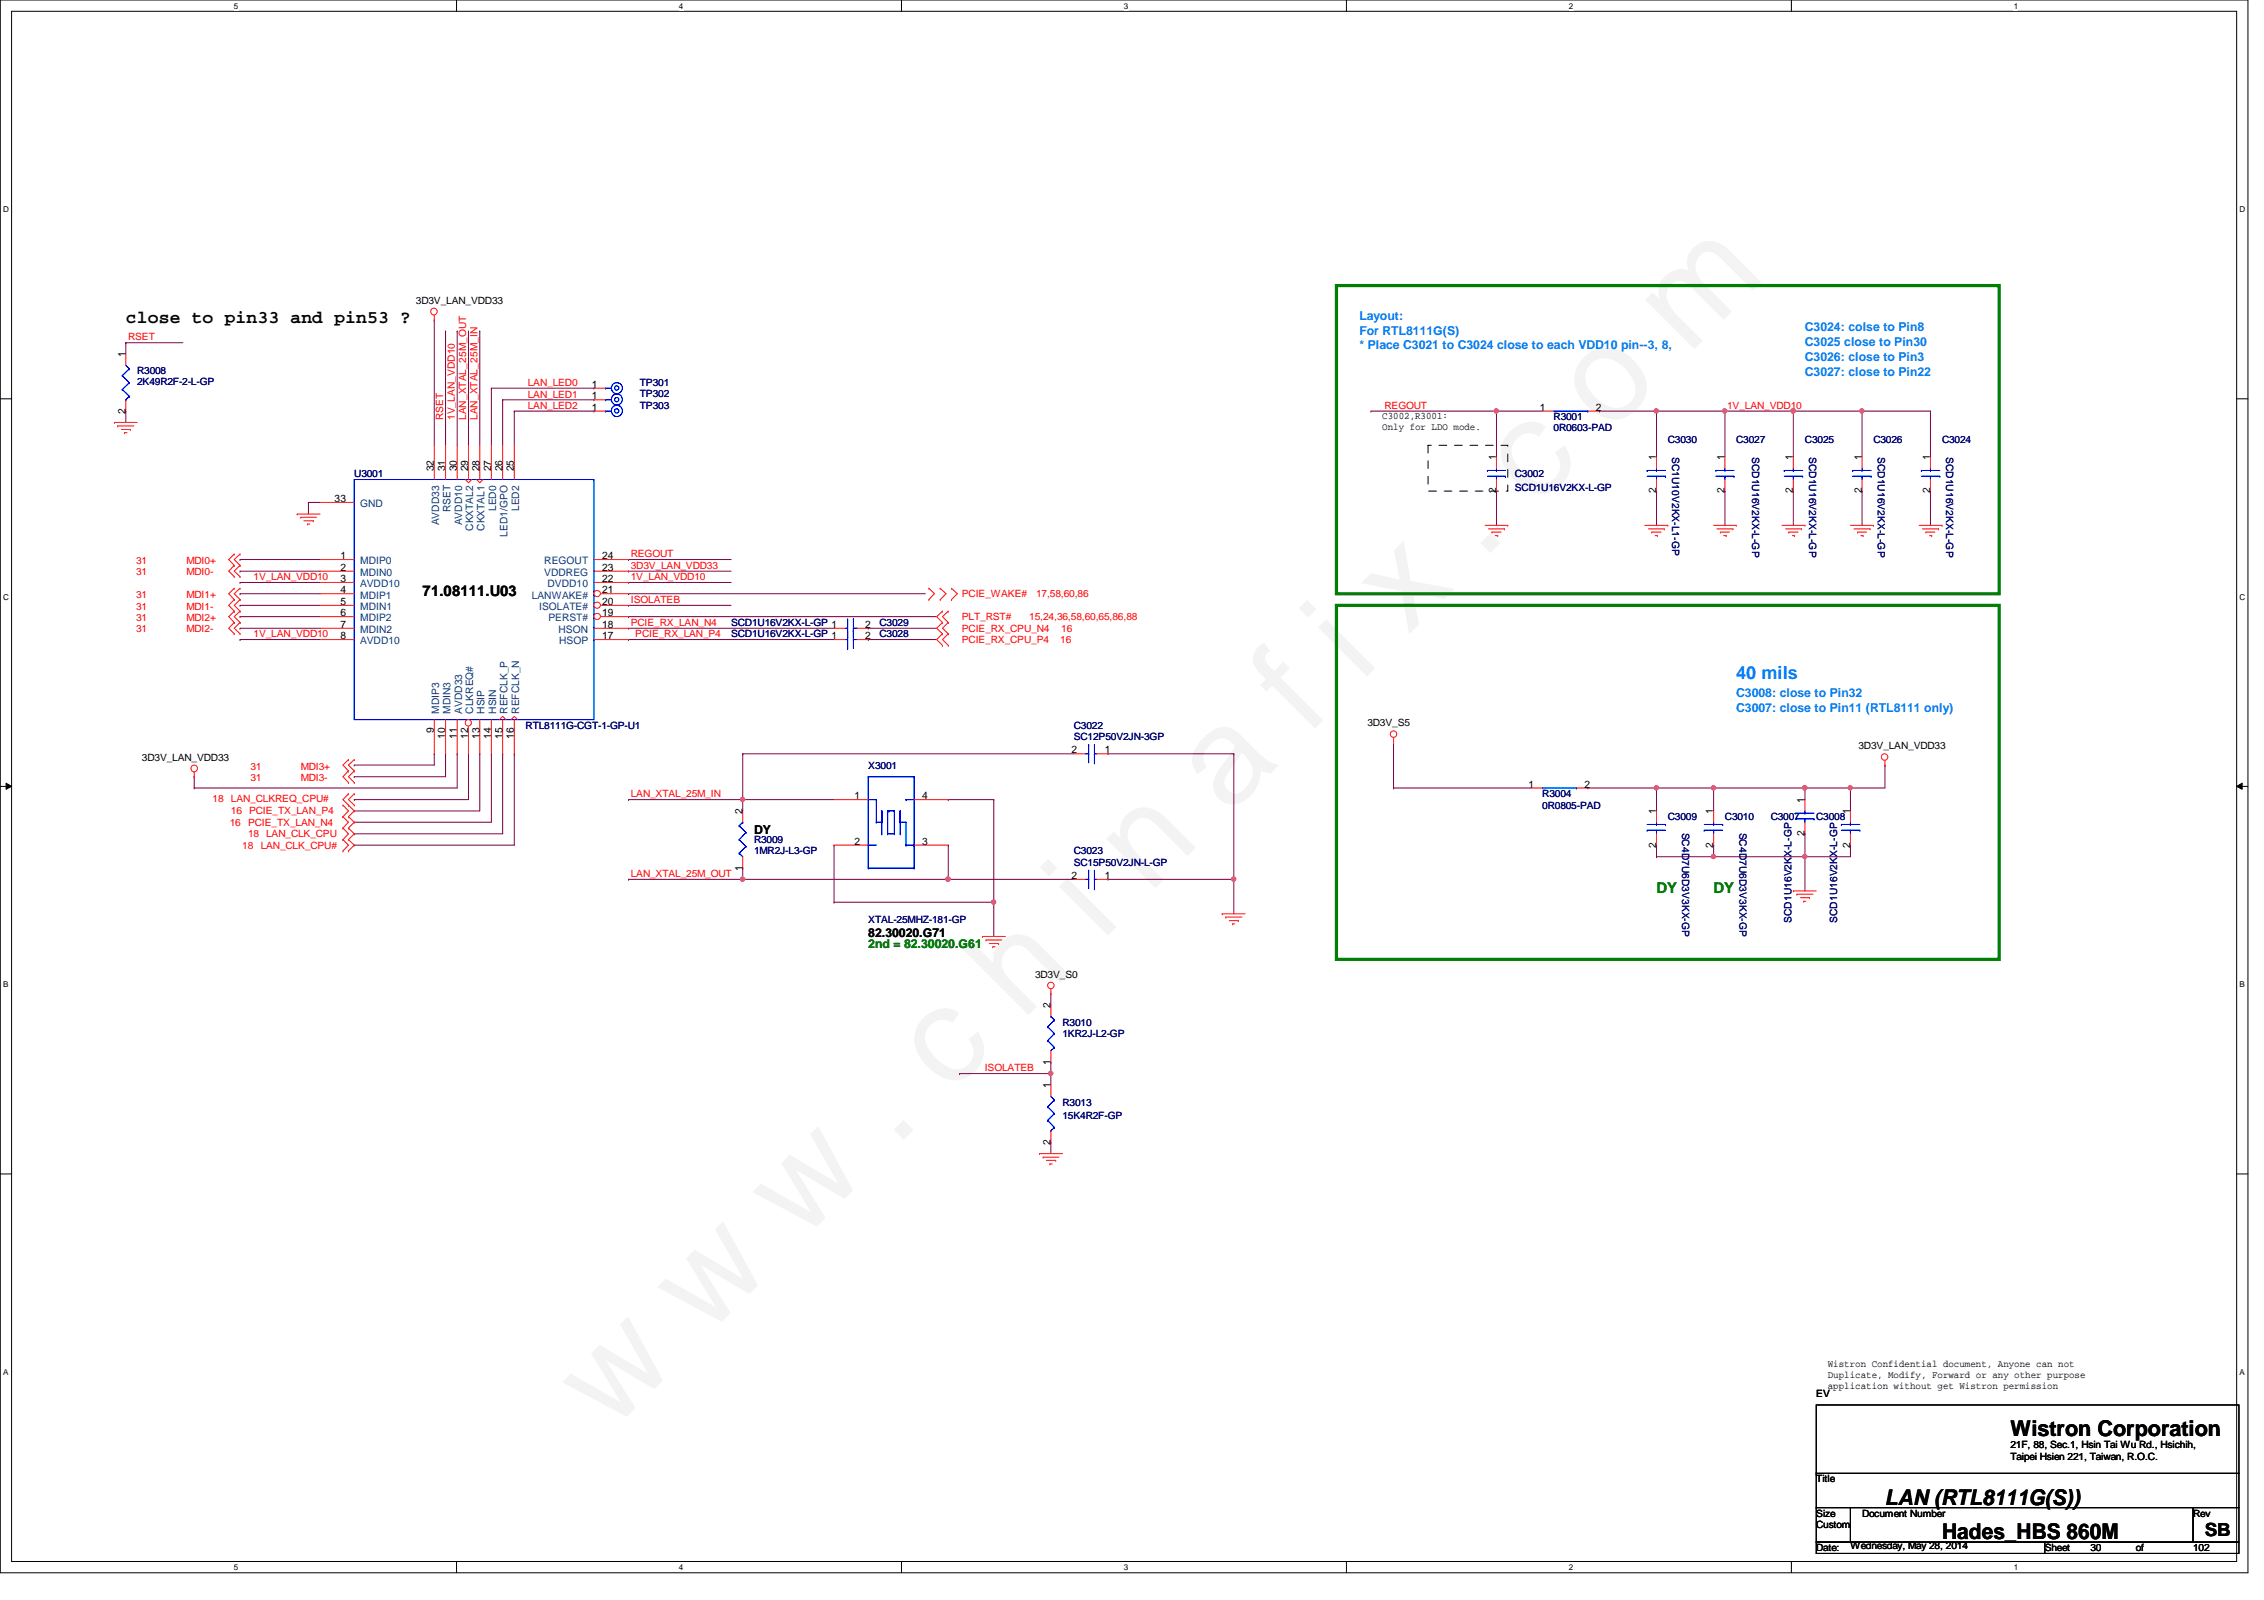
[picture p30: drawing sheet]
<svg xmlns="http://www.w3.org/2000/svg" width="297mm" height="210mm" viewBox="0 0 297 210" stroke-linecap="round" stroke-linejoin="round" font-family="sans-serif">
<defs><g id="words">
<text font-size="17.6" fill="#f0f" x="80.1" y="188" transform="rotate(-45 80.1 188)">w w w . c h i n a f i x . c o m</text>
<g font-size="2.8">
<text x="263.8" y="188.4">Wistron Corporation</text>
<text x="247.3" y="197.4">LAN (RTL8111G(S))</text>
<text x="254.8" y="201.9">Hades_HBS 860M</text>
</g>
<g font-size="2.4">
<text x="16.5" y="42.4">close to pin33 and pin53 ?</text>
<text x="289.3" y="201.5">SB</text>
</g>
<text font-size="2.4" fill="#0080ff" x="227.8" y="89.1">40 mils</text>
<text font-size="1.9" x="55.5" y="78.2">71.08111.U03</text>
<g font-size="1.9" fill="#008000">
<text x="217.3" y="117.2">DY</text>
<text x="224.8" y="117.2">DY</text>
</g>
<g font-size="1.6" fill="#0080ff">
<text x="178.3" y="42">Layout:</text>
<text x="178.3" y="43.9">For RTL8111G(S)</text>
<text x="178.3" y="45.8">* Place C3021 to C3024 close to each VDD10 pin--3, 8,</text>
<text x="236.8" y="43.5">C3024: colse to Pin8</text>
<text x="236.8" y="45.4">C3025 close to Pin30</text>
<text x="236.8" y="47.4">C3026: close to Pin3</text>
<text x="236.8" y="49.3">C3027: close to Pin22</text>
<text x="227.8" y="91.4">C3008: close to Pin32</text>
<text x="227.8" y="93.4">C3007: close to Pin11 (RTL8111 only)</text>
</g>
<g font-size="1.6">
<text x="98.9" y="109.4">DY</text>
<text x="113.9" y="122.9">82.30020.G71</text>
</g>
<text font-size="1.6" fill="#008000" x="113.9" y="124.4">2nd = 82.30020.G61</text>
<g font-size="1.4">
<text x="16.5" y="46.9" transform="rotate(-90 16.5 46.9)">1</text>
<text x="77.6" y="50.9">1</text>
<text x="77.6" y="53.9">1</text>
<text x="77.6" y="52.4">1</text>
<text x="202" y="53.9">1</text>
<text x="209.4" y="53.9">2</text>
<text x="16.5" y="54.3" transform="rotate(-90 16.5 54.3)">2</text>
<text x="43.9" y="65.9">33</text>
<text x="56.9" y="61.8" transform="rotate(-90 56.9 61.8)">32</text>
<text x="58.4" y="61.8" transform="rotate(-90 58.4 61.8)">31</text>
<text x="59.9" y="61.8" transform="rotate(-90 59.9 61.8)">30</text>
<text x="61.4" y="61.8" transform="rotate(-90 61.4 61.8)">29</text>
<text x="62.9" y="61.8" transform="rotate(-90 62.9 61.8)">28</text>
<text x="64.4" y="61.8" transform="rotate(-90 64.4 61.8)">27</text>
<text x="65.9" y="61.8" transform="rotate(-90 65.9 61.8)">26</text>
<text x="67.4" y="61.8" transform="rotate(-90 67.4 61.8)">25</text>
<text x="196.3" y="64.7" transform="rotate(-90 196.3 64.7)">2</text>
<text x="196.3" y="60.4" transform="rotate(-90 196.3 60.4)">1</text>
<text x="217.3" y="64.7" transform="rotate(-90 217.3 64.7)">2</text>
<text x="217.3" y="60.4" transform="rotate(-90 217.3 60.4)">1</text>
<text x="226.3" y="64.7" transform="rotate(-90 226.3 64.7)">2</text>
<text x="226.3" y="60.4" transform="rotate(-90 226.3 60.4)">1</text>
<text x="235.2" y="64.7" transform="rotate(-90 235.2 64.7)">2</text>
<text x="235.2" y="60.4" transform="rotate(-90 235.2 60.4)">1</text>
<text x="244.3" y="64.7" transform="rotate(-90 244.3 64.7)">2</text>
<text x="244.3" y="60.4" transform="rotate(-90 244.3 60.4)">1</text>
<text x="253.2" y="64.7" transform="rotate(-90 253.2 64.7)">2</text>
<text x="253.2" y="60.4" transform="rotate(-90 253.2 60.4)">1</text>
<text x="44.7" y="76.4">3</text>
<text x="44.7" y="73.4">1</text>
<text x="44.7" y="74.9">2</text>
<text x="44.7" y="77.9">4</text>
<text x="79" y="73.4">24</text>
<text x="79" y="74.9">23</text>
<text x="79" y="76.4">22</text>
<text x="79" y="77.9">21</text>
<text x="44.7" y="79.4">5</text>
<text x="44.7" y="83.9">8</text>
<text x="44.7" y="80.9">6</text>
<text x="44.7" y="82.4">7</text>
<text x="79" y="83.9">17</text>
<text x="79" y="82.4">18</text>
<text x="79" y="79.4">20</text>
<text x="79" y="80.9">19</text>
<text x="113.5" y="83.9">2</text>
<text x="113.5" y="82.4">2</text>
<text x="56.9" y="96.2" transform="rotate(-90 56.9 96.2)">9</text>
<text x="58.4" y="97" transform="rotate(-90 58.4 97)">10</text>
<text x="59.9" y="97" transform="rotate(-90 59.9 97)">11</text>
<text x="61.4" y="97" transform="rotate(-90 61.4 97)">12</text>
<text x="62.9" y="97" transform="rotate(-90 62.9 97)">13</text>
<text x="64.4" y="97" transform="rotate(-90 64.4 97)">14</text>
<text x="65.9" y="97" transform="rotate(-90 65.9 97)">15</text>
<text x="67.4" y="97" transform="rotate(-90 67.4 97)">16</text>
<text x="140.6" y="98.8">2</text>
<text x="144.9" y="98.8">1</text>
<text x="97.4" y="106.8" transform="rotate(-90 97.4 106.8)">2</text>
<text x="112.1" y="104.9">1</text>
<text x="121" y="104.9">4</text>
<text x="200.5" y="103.3">1</text>
<text x="207.9" y="103.3">2</text>
<text x="217.3" y="106.8" transform="rotate(-90 217.3 106.8)">1</text>
<text x="224.8" y="106.8" transform="rotate(-90 224.8 106.8)">1</text>
<text x="236.8" y="105.3" transform="rotate(-90 236.8 105.3)">1</text>
<text x="242.7" y="106.8" transform="rotate(-90 242.7 106.8)">1</text>
<text x="112.1" y="110.8">2</text>
<text x="121" y="110.8">3</text>
<text x="217.3" y="111.2" transform="rotate(-90 217.3 111.2)">2</text>
<text x="224.8" y="111.2" transform="rotate(-90 224.8 111.2)">2</text>
<text x="236.8" y="109.7" transform="rotate(-90 236.8 109.7)">2</text>
<text x="242.7" y="111.2" transform="rotate(-90 242.7 111.2)">2</text>
<text x="97.4" y="114.2" transform="rotate(-90 97.4 114.2)">1</text>
<text x="140.6" y="115.3">2</text>
<text x="144.9" y="115.3">1</text>
<text x="137.8" y="132.3" transform="rotate(-90 137.8 132.3)">2</text>
<text x="137.8" y="142.8" transform="rotate(-90 137.8 142.8)">1</text>
<text x="137.8" y="139.7" transform="rotate(-90 137.8 139.7)">1</text>
<text x="137.8" y="150.2" transform="rotate(-90 137.8 150.2)">2</text>
</g>
<g font-size="1.4" fill="#004080">
<text x="47.2" y="66.5">GND</text>
<text x="57.6" y="68.9" transform="rotate(-90 57.6 68.9)">AVDD33</text>
<text x="59.1" y="67.2" transform="rotate(-90 59.1 67.2)">RSET</text>
<text x="60.6" y="68.9" transform="rotate(-90 60.6 68.9)">AVDD10</text>
<text x="62.1" y="69.6" transform="rotate(-90 62.1 69.6)">CKXTAL2</text>
<text x="63.6" y="69.6" transform="rotate(-90 63.6 69.6)">CKXTAL1</text>
<text x="65.1" y="67.1" transform="rotate(-90 65.1 67.1)">LED0</text>
<text x="66.6" y="70.4" transform="rotate(-90 66.6 70.4)">LED1/GPO</text>
<text x="68.1" y="67.1" transform="rotate(-90 68.1 67.1)">LED2</text>
<text x="47.2" y="77">AVDD10</text>
<text x="47.2" y="74">MDIP0</text>
<text x="47.2" y="75.6">MDIN0</text>
<text x="71.4" y="74">REGOUT</text>
<text x="71.4" y="75.6">VDDREG</text>
<text x="71.8" y="77">DVDD10</text>
<text x="47.2" y="78.5">MDIP1</text>
<text x="47.2" y="80.1">MDIN1</text>
<text x="47.2" y="81.5">MDIP2</text>
<text x="47.2" y="83.1">MDIN2</text>
<text x="69.8" y="78.5">LANWAKE#</text>
<text x="70.7" y="80.1">ISOLATE#</text>
<text x="72" y="81.5">PERST#</text>
<text x="73.3" y="83.1">HSON</text>
<text x="47.2" y="84.5">AVDD10</text>
<text x="73.4" y="84.5">HSOP</text>
<text x="57.6" y="93.6" transform="rotate(-90 57.6 93.6)">MDIP3</text>
<text x="59.1" y="93.6" transform="rotate(-90 59.1 93.6)">MDIN3</text>
<text x="60.6" y="93.6" transform="rotate(-90 60.6 93.6)">AVDD33</text>
<text x="62.1" y="93.6" transform="rotate(-90 62.1 93.6)">CLKREQ#</text>
<text x="63.6" y="93.6" transform="rotate(-90 63.6 93.6)">HSIP</text>
<text x="65.1" y="93.6" transform="rotate(-90 65.1 93.6)">HSIN</text>
<text x="66.6" y="93.6" transform="rotate(-90 66.6 93.6)">REFCLK_P</text>
<text x="68.1" y="93.6" transform="rotate(-90 68.1 93.6)">REFCLK_N</text>
</g>
<g font-size="1.3">
<text x="54.6" y="39.8">3D3V_LAN_VDD33</text>
<text x="181.4" y="55">C3002,R3001:</text>
<text x="181.4" y="56.4">Only for LDO mode.</text>
<text x="179.4" y="95.3">3D3V_S5</text>
<text x="18.6" y="99.8">3D3V_LAN_VDD33</text>
<text x="243.8" y="98.3">3D3V_LAN_VDD33</text>
<text x="135.8" y="128.3">3D3V_S0</text>
<text x="239.8" y="179.4">Wistron Confidential document, Anyone can not</text>
<text x="238.3" y="183.3">EV</text>
<text x="239.8" y="180.8">Duplicate, Modify, Forward or any other purpose</text>
<text x="239.8" y="182.2">application without get Wistron permission</text>
<text x="263.8" y="190">21F, 88, Sec.1, Hsin Tai Wu Rd., Hsichih,</text>
<text x="263.8" y="191.5">Taipei Hsien 221, Taiwan, R.O.C.</text>
<text x="238.3" y="194.5">Title</text>
<text x="238.3" y="199">Size</text>
<text x="238.3" y="203.5">Date:</text>
<text x="238.3" y="200.5">Custom</text>
<text x="242.8" y="203.2">Wednesday, May 28, 2014</text>
<text x="244.3" y="199">Document Number</text>
<text x="268.3" y="203.5">Sheet</text>
<text x="274.3" y="203.5">30</text>
<text x="280.2" y="203.5">of</text>
<text x="287.7" y="199">Rev</text>
<text x="287.7" y="203.5">102</text>
</g>
<g font-size="1.3" fill="#f00">
<text x="16.8" y="44.7">RSET</text>
<text x="69.3" y="50.6">LAN_LED0</text>
<text x="69.3" y="52.2">LAN_LED1</text>
<text x="69.3" y="53.6">LAN_LED2</text>
<text x="181.6" y="53.6">REGOUT</text>
<text x="226.6" y="53.6">1V_LAN_VDD10</text>
<text x="58.2" y="55.1" transform="rotate(-90 58.2 55.1)">RSET</text>
<text x="59.7" y="55.1" transform="rotate(-90 59.7 55.1)">1V_LAN_VDD10</text>
<text x="61.2" y="55.1" transform="rotate(-90 61.2 55.1)">LAN_XTAL_25M_OUT</text>
<text x="62.7" y="55.1" transform="rotate(-90 62.7 55.1)">LAN_XTAL_25M_IN</text>
<text x="17.9" y="74">31</text>
<text x="17.9" y="75.5">31</text>
<text x="24.5" y="74">MDI0+</text>
<text x="24.5" y="75.5">MDI0-</text>
<text x="33.3" y="76.1">1V_LAN_VDD10</text>
<text x="82.8" y="76.1">1V_LAN_VDD10</text>
<text x="82.8" y="73.1">REGOUT</text>
<text x="82.8" y="74.6">3D3V_LAN_VDD33</text>
<text x="17.9" y="78.5">31</text>
<text x="17.9" y="80">31</text>
<text x="17.9" y="81.5">31</text>
<text x="17.9" y="83">31</text>
<text x="24.5" y="78.5">MDI1+</text>
<text x="24.5" y="80">MDI1-</text>
<text x="24.5" y="81.5">MDI2+</text>
<text x="24.5" y="83">MDI2-</text>
<text x="33.3" y="83.6">1V_LAN_VDD10</text>
<text x="82.8" y="82.1">PCIE_RX_LAN_N4</text>
<text x="82.8" y="79.1">ISOLATEB</text>
<text x="83.4" y="83.6">PCIE_RX_LAN_P4</text>
<text x="126.2" y="82.8">PCIE_RX_CPU_N4</text>
<text x="126.2" y="81.4">PLT_RST#</text>
<text x="126.2" y="78.4">PCIE_WAKE#</text>
<text x="135" y="81.4">15,24,36,58,60,65,86,88</text>
<text x="135.9" y="78.4">17,58,60,86</text>
<text x="139.2" y="82.8">16</text>
<text x="126.2" y="84.3">PCIE_RX_CPU_P4</text>
<text x="139.1" y="84.3">16</text>
<text x="32.8" y="101">31</text>
<text x="39.5" y="101">MDI3+</text>
<text x="27.9" y="105.2">18</text>
<text x="30.3" y="105.2">LAN_CLKREQ_CPU#</text>
<text x="30.3" y="106.8">16 PCIE_TX_LAN_P4</text>
<text x="32.8" y="102.5">31</text>
<text x="39.5" y="102.5">MDI3-</text>
<text x="82.8" y="104.6">LAN_XTAL_25M_IN</text>
<text x="30.1" y="108.3">16</text>
<text x="31.8" y="111.3">18</text>
<text x="32.6" y="108.3">PCIE_TX_LAN_N4</text>
<text x="32.6" y="109.8">18 LAN_CLK_CPU</text>
<text x="34.2" y="111.3">LAN_CLK_CPU#</text>
<text x="82.8" y="115.1">LAN_XTAL_25M_OUT</text>
<text x="129.2" y="140.5">ISOLATEB</text>
</g>
<g font-size="1.3" fill="#000080">
<text x="18" y="49.1">R3008</text>
<text x="18" y="50.5">2K49R2F-2-L-GP</text>
<text x="83.9" y="50.6">TP301</text>
<text x="83.9" y="53.6">TP303</text>
<text x="83.9" y="52.1">TP302</text>
<text x="203.8" y="55.1">R3001</text>
<text x="203.8" y="56.6">0R0603-PAD</text>
<text x="218.8" y="58.1">C3030</text>
<text x="219.4" y="59.9" transform="rotate(90 219.4 59.9)">SC1U10V2KX-L1-GP</text>
<text x="227.8" y="58.1">C3027</text>
<text x="229.9" y="59.9" transform="rotate(90 229.9 59.9)">SCD1U16V2KX-L-GP</text>
<text x="236.8" y="58.1">C3025</text>
<text x="237.4" y="59.9" transform="rotate(90 237.4 59.9)">SCD1U16V2KX-L-GP</text>
<text x="245.8" y="58.1">C3026</text>
<text x="246.4" y="59.9" transform="rotate(90 246.4 59.9)">SCD1U16V2KX-L-GP</text>
<text x="254.8" y="58.1">C3024</text>
<text x="255.4" y="59.9" transform="rotate(90 255.4 59.9)">SCD1U16V2KX-L-GP</text>
<text x="46.5" y="62.6">U3001</text>
<text x="198.8" y="62.6">C3002</text>
<text x="198.8" y="64.4">SCD1U16V2KX-L-GP</text>
<text x="95.9" y="83.6">SCD1U16V2KX-L-GP 1</text>
<text x="95.9" y="82.1">SCD1U16V2KX-L-GP 1</text>
<text x="115.4" y="83.6">C3028</text>
<text x="115.4" y="82.1">C3029</text>
<text x="69" y="95.6">RTL8111G-CGT-1-GP-U1</text>
<text x="140.9" y="95.6">C3022</text>
<text x="113.9" y="100.8">X3001</text>
<text x="140.9" y="97.1">SC12P50V2JN-3GP</text>
<text x="202.4" y="104.6">R3004</text>
<text x="202.4" y="106.1">0R0805-PAD</text>
<text x="218.8" y="107.6">C3009</text>
<text x="226.3" y="107.6">C3010</text>
<text x="232.3" y="107.6">C3007</text>
<text x="238.3" y="107.6">C3008</text>
<text x="98.9" y="110.6">R3009</text>
<text x="98.9" y="112.1">1MR2J-L3-GP</text>
<text x="140.9" y="112.1">C3023</text>
<text x="140.9" y="113.6">SC15P50V2JN-L-GP</text>
<text x="220.7" y="109.2" transform="rotate(90 220.7 109.2)">SC4D7U6D3V3KX-GP</text>
<text x="228.2" y="109.2" transform="rotate(90 228.2 109.2)">SC4D7U6D3V3KX-GP</text>
<text x="113.9" y="121.1">XTAL-25MHZ-181-GP</text>
<text x="235" y="121.1" transform="rotate(-90 235 121.1)">SCD1U16V2KX-L-GP</text>
<text x="241" y="121.1" transform="rotate(-90 241 121.1)">SCD1U16V2KX-L-GP</text>
<text x="139.4" y="134.5">R3010</text>
<text x="139.4" y="136.1">1KR2J-L2-GP</text>
<text x="139.4" y="145">R3013</text>
<text x="139.4" y="146.8">15K4R2F-GP</text>
</g>
<g font-size="1.1">
<text x="30.7" y="1.1">5</text>
<text x="89.1" y="1.1">4</text>
<text x="147.4" y="1.1">3</text>
<text x="205.8" y="1.1">2</text>
<text x="264.2" y="1.1">1</text>
<text x=".4" y="27.9">D</text>
<text x="293.8" y="27.9">D</text>
<text x=".4" y="78.7">C</text>
<text x="293.8" y="78.7">C</text>
<text x=".4" y="129.5">B</text>
<text x="293.8" y="129.5">B</text>
<text x=".4" y="180.4">A</text>
<text x="293.8" y="180.4">A</text>
<text x="30.7" y="206">5</text>
<text x="89.1" y="206">4</text>
<text x="147.4" y="206">3</text>
<text x="205.8" y="206">2</text>
<text x="264.2" y="206">1</text>
</g>
</g></defs>
<path d="M0 0h294.9v206.3h-294.9zM1.5 1.5h292v203.4h-292z" fill="none" stroke="#000" stroke-width=".13"/>
<g fill="#fff">
<path d="M30.7 .2h.6v1.2h-.6z"/>
<path d="M30.7 205h.6v1.2h-.6z"/>
</g>
<path d="M59.9 0v1.5M59.9 204.9v1.4" fill="none" stroke="#000" stroke-width=".13"/>
<g fill="#fff">
<path d="M89.1 .2h.6v1.2h-.6z"/>
<path d="M89.1 205h.6v1.2h-.6z"/>
</g>
<path d="M118.3 0v1.5M118.3 204.9v1.4" fill="none" stroke="#000" stroke-width=".13"/>
<g fill="#fff">
<path d="M147.4 .2h.6v1.2h-.6z"/>
<path d="M147.4 205h.6v1.2h-.6z"/>
</g>
<path d="M176.7 0v1.5M176.7 204.9v1.4" fill="none" stroke="#000" stroke-width=".13"/>
<g fill="#fff">
<path d="M205.8 .2h.6v1.2h-.6z"/>
<path d="M205.8 205h.6v1.2h-.6z"/>
</g>
<path d="M235 0v1.5M235 204.9v1.4" fill="none" stroke="#000" stroke-width=".13"/>
<g fill="#fff">
<path d="M264.2 .2h.6v1.2h-.6z"/>
<path d="M264.2 205h.6v1.2h-.6z"/>
<path d="M.4 26.9h.8v1.2h-.8z"/>
<path d="M293.8 26.9h.8v1.2h-.8z"/>
<path d="M.4 77.7h.8v1.2h-.8z"/>
<path d="M293.8 77.7h.8v1.2h-.8z"/>
</g>
<path d="M0 52.3h1.5M293.5 52.3h1.4" fill="none" stroke="#000" stroke-width=".13"/>
<g fill="#fff">
<path d="M.4 128.6h.7v1.2h-.7z"/>
<path d="M293.8 128.6h.8v1.2h-.8z"/>
</g>
<path d="M0 103.2h1.5M.8 102.7l.7 .5-.7 .3zM293.5 103.2l.7-.5v.8zM293.5 103.2h1.4" fill="none" stroke="#000" stroke-width=".13"/>
<path d="M.8 102.7l.7 .5-.7 .3zM293.5 103.2l.7-.5v.8z" fill="#000"/>
<g fill="#fff">
<path d="M.4 179.4h.7v1.2h-.7z"/>
<path d="M293.8 179.4h.8v1.2h-.8z"/>
</g>
<path d="M0 154h1.5M293.5 154h1.4" fill="none" stroke="#000" stroke-width=".13"/>
<path d="M235.3 53.9h9M244.3 53.9h.1M244.3 53.9v6M253.3 53.9h.1M253.3 53.9v6M253.3 64.4h.1M253.3 64.4v4.5M97.4 98.9h43.5" fill="none" stroke="#800040" stroke-width=".13"/>
<circle cx="244.3" cy="53.9" r=".29" fill="#f0f"/>
<circle cx="244.3" cy="53.9" r=".29" fill="none" stroke="#f0f" stroke-width=".13"/>
<g fill="none" stroke="#800040" stroke-width=".13">
<path d="M16.5 45h.1M16.5 53.9h.1M16.5 45h7.5M16.5 45v1.4M16.5 53.9v1.5M57 42h.1M57 42v16.4M58.5 43.4h.1M58.5 43.4v15M60 43.4h.1M60 43.4v15M61.5 43.4h.1"/>
<path d="M61.5 43.4v15M62.9 43.4h.1M62.9 43.4v15M244.3 53.9h.1M244.3 53.9h9M31.5 73.4h.1M31.5 79.4h.1M31.5 74.9h.1M31.5 77.9h.1M31.5 76.4h.1M31.5 77.9h10.5M31.5 73.4h10.5"/>
<path d="M31.5 79.4h10.5M31.5 74.9h10.5M31.5 76.4h10.5M40.5 65.9h.1M40.5 65.9h1.5M40.5 65.9v1.5M82.5 77.9h38.9M244.3 64.4h.1M244.3 64.4v4.5M31.5 80.9h.1M31.5 83.9h.1M31.5 82.4h.1"/>
<path d="M31.5 80.9h10.5M31.5 83.9h10.5M31.5 82.4h10.5M57 98.9h.1M57 98.9v1.5h-10.5M58.5 98.9h.1M58.5 98.9v3h-12M60 98.9h.1M60 98.9v4.5h-34.5M61.5 98.9h.1M61.5 98.9v6h-15M62.9 98.9h.1"/>
<path d="M62.9 98.9v7.5h-16.4M64.5 98.9h.1M64.5 98.9v9h-18M66 98.9h.1M66 98.9v10.5h-19.5M67.5 98.9h.1M67.5 98.9v12h-21M82.5 80.9h40.4M25.5 103.4h.1M25.5 101.9h.1M25.5 101.9v1.5M46.5 106.4h.1"/>
<path d="M46.5 107.9h.1M46.5 109.4h.1M46.5 101.9h.1M46.5 100.4h.1M46.5 104.9h.1M46.5 110.9h.1M242.8 110.9h.1M242.8 103.4h.1M242.8 110.9v1.5h-6M242.8 103.4h4.5M242.8 103.4v3"/>
</g>
<circle cx="242.7" cy="103.4" r=".29" fill="#f0f"/>
<circle cx="242.7" cy="103.4" r=".29" fill="none" stroke="#f0f" stroke-width=".13"/>
<path d="M64.5 50.9h.1M64.5 50.9v7.5M64.5 50.9h13.4M66 52.5h.1M66 52.5v5.9M66 52.5h11.9M67.5 53.9h.1M67.5 53.9v4.5M67.5 53.9h10.4M236.8 103.4h6M247.3 100.4h.1M247.3 100.4v3" fill="none" stroke="#800040" stroke-width=".13"/>
<g fill="none" stroke="#f00" stroke-width=".13">
<path d="M15 55.4h.1M15 55.4h3M15.4 55.9h.1M15.4 55.9h2.2M15.9 56.3h1.2M16.3 56.8h.1M16.3 56.8h.4M17.1 56.3h.1M57 42h.1M57 41.4v.6M244.3 59.9v1.5M30.7 72.7h.1"/>
<path d="M30.7 74.2h.1M30.7 75.6h.1M30.7 77.2h.1M30.7 78.7h.1M30.7 72.7l-.7 .7 .7 .8M30.7 74.2l-.7 .7 .7 .7M30.7 77.2l-.7 .7 .7 .8M30.7 78.7l-.7 .7 .7 .8M31.5 72.7h.1M31.5 74.2h.1M31.5 75.6h.1M31.5 77.2h.1"/>
<path d="M31.5 78.7h.1M31.5 72.7l-.8 .7 .8 .8M31.5 74.2l-.8 .7 .8 .7M31.5 77.2l-.8 .7 .8 .8M31.5 78.7l-.8 .7 .8 .8M39 67.4h.1M39 67.4h3M39.5 67.9h.1M39.5 67.9h2M39.9 68.3h1.2M40.3 68.7h.1M40.3 68.7h.3"/>
<path d="M41.1 68.3h.1M242.8 68.9h3M243.2 69.4h2.2M243.7 69.8h.1M243.7 69.8h1.2M244.1 70.3h.3M244.3 62.9v1.5M244.4 70.3h.1M245.4 69.4h.1M245.8 68.9h.1M251.8 68.9h3M252.2 69.4h2.1"/>
<path d="M252.7 69.8h.1M252.7 69.8h1.2M253.1 70.3h.3M253.4 70.3h.1M254.3 69.4h.1M254.8 68.9h.1M30.7 80.2h.1M30.7 81.7h.1M30.7 83.1h.1M30.7 80.2l-.7 .7 .7 .8M30.7 81.7l-.7 .7 .7 .7M31.5 80.2h.1"/>
<path d="M31.5 81.7h.1M31.5 83.1h.1M31.5 80.2l-.8 .7 .8 .8M31.5 81.7l-.8 .7 .8 .7M45.7 99.7h.1M45.7 99.7l-.7 .7 .7 .7M46.5 99.7h.1M46.5 99.7l-.8 .7 .8 .7M62.9 94.4v4.5M64.5 94.4v4.5M65.5 94.4l.5-.4 .4 .4M66 94.4v4.5"/>
<path d="M67.1 94.4l.4-.4 .4 .4M67.5 94.4v4.5M247.3 99.8v.6M25.5 101.9h.1M25.5 101.3v.6M45 111.6h.1M45 110.2h.1M45 108.6h.1M45 107.1h.1M45 105.6h.1M45 110.2l.7 .7-.7 .7M45 108.6l.7 .8-.7 .8"/>
<path d="M45 105.6l.7 .8-.7 .7M45 107.1l.7 .8-.7 .7M45.7 110.2h.1M45.7 111.6h.1M45.7 108.6h.1M45.7 105.6h.1M45.7 107.1h.1M45.7 101.1h.1M45.7 102.7h.1M45.7 104.1h.1M45.7 110.2l.8 .7-.8 .7M45.7 108.6l.8 .8-.8 .8"/>
<path d="M45.7 104.1l-.7 .8 1.5 1.5-.8 .7M45.7 107.1l.8 .8-.8 .7M45.7 101.1l-.7 .8 .7 .8M46.5 101.1h.1M46.5 102.7h.1M46.5 105.6h.1M46.5 104.1h.1M46.5 101.1l-.8 .8 .8 .8M46.5 104.1l-.8 .8 .8 .7M235.3 116.9h3M235.8 117.3h2.1M236.2 117.8h1.2"/>
<path d="M237.4 117.8h.1M247.3 100.4h.1"/>
<circle cx="56.9" cy="40.9" r=".44"/>
<circle cx="247.3" cy="99.3" r=".43"/>
<circle cx="25.5" cy="100.8" r=".44"/>
</g>
<path d="M238.3 184.3h55.4v9h-55.4zM238.3 193.3h55.4v4.5h-55.4zM238.3 197.8h4.5v4.5h-4.5zM242.8 197.8h44.9v4.5h-44.9zM287.7 197.8h6v4.5h-6zM238.3 202.3h30v1.5h-30zM268.3 202.3h25.4v1.5h-25.4z" fill="none" stroke="#000" stroke-width=".13"/>
<path d="M175.3 37.5h87v40.4h-87zM175.3 79.4h87v46.5h-87z" fill="none" stroke="#008000" stroke-width=".42"/>
<path d="M46.5 62.9h31.4v31.5h-31.4zM243.1 61.7h.1M243.1 61.7h2.4M243.1 62.5h2.4M244.3 61.7h.1M244.3 62.5h.1M244.3 61.4v.3M244.3 62.5v.4M245.5 62.5h.1" fill="none" stroke="#00f" stroke-width=".13"/>
<circle cx="61.4" cy="94.8" r=".42" fill="#fff"/>
<g fill="none" stroke="#f00" stroke-width=".13">
<path d="M16.5 46.4v1.5M16.5 52.5v1.4M57 58.4v4.5M58.5 58.4v4.5M60 58.4v4.5M61.5 58.4v4.5M62.9 58.4v4.5M64.5 58.4v4.5M66 58.4v4.5M67.5 58.4v4.5M253.3 59.9v1.5M42 76.4h4.5"/>
<path d="M42 73.4h4.5M42 74.9h4.5M42 77.9h4.5M42 79.4h4.5M42 65.9h4.5M61 62.9l.5 .4 .4-.4M62.5 62.9l.4 .4 .5-.4M253.3 62.9v1.5M42 83.9h4.5M42 80.9h4.5M42 82.4h4.5M57 94.4v4.5"/>
<path d="M58.5 94.4v4.5M60 94.4v4.5M61.5 95.3v3.6M242.8 106.4v1.5M242.8 109.4v1.5"/>
<circle cx="61.4" cy="94.8" r=".42"/>
</g>
<g fill="none" stroke="#00f" stroke-width=".13">
<path d="M16 49.3h.1M16 51.1h.1M16 49.3l1 .9M16 51.1l1 .9M16.5 52.5h.1M16.5 47.9l.5 .5M17 48.4h.1M17 50.2h.1M17 52h.1M17 48.4l-1 .9M17 50.2l-1 .9M17 52l-.5 .5"/>
<path d="M252.1 61.7h.1M252.1 61.7h2.4M252.1 62.5h2.4M253.3 61.7h.1M253.3 62.5h.1M253.3 61.4v.3M253.3 62.5v.4M254.5 62.5h.1M235.6 106.7h2.4M235.6 107.4h2.4M238 107.4h.1M241.6 108.2h.1"/>
<path d="M241.6 108.2h2.4M241.6 108.9h2.4M242.8 108.2h.1M242.8 108.9h.1M242.8 107.9v.3M242.8 108.9v.5M244 108.9h.1"/>
</g>
<circle cx="244.3" cy="53.9" r=".29" fill="#f0f"/>
<circle cx="244.3" cy="53.9" r=".29" fill="none" stroke="#f0f" stroke-width=".13"/>
<circle cx="242.7" cy="103.4" r=".29" fill="#f0f"/>
<circle cx="242.7" cy="103.4" r=".29" fill="none" stroke="#f0f" stroke-width=".13"/>
<use href="#words"/>
</svg>
